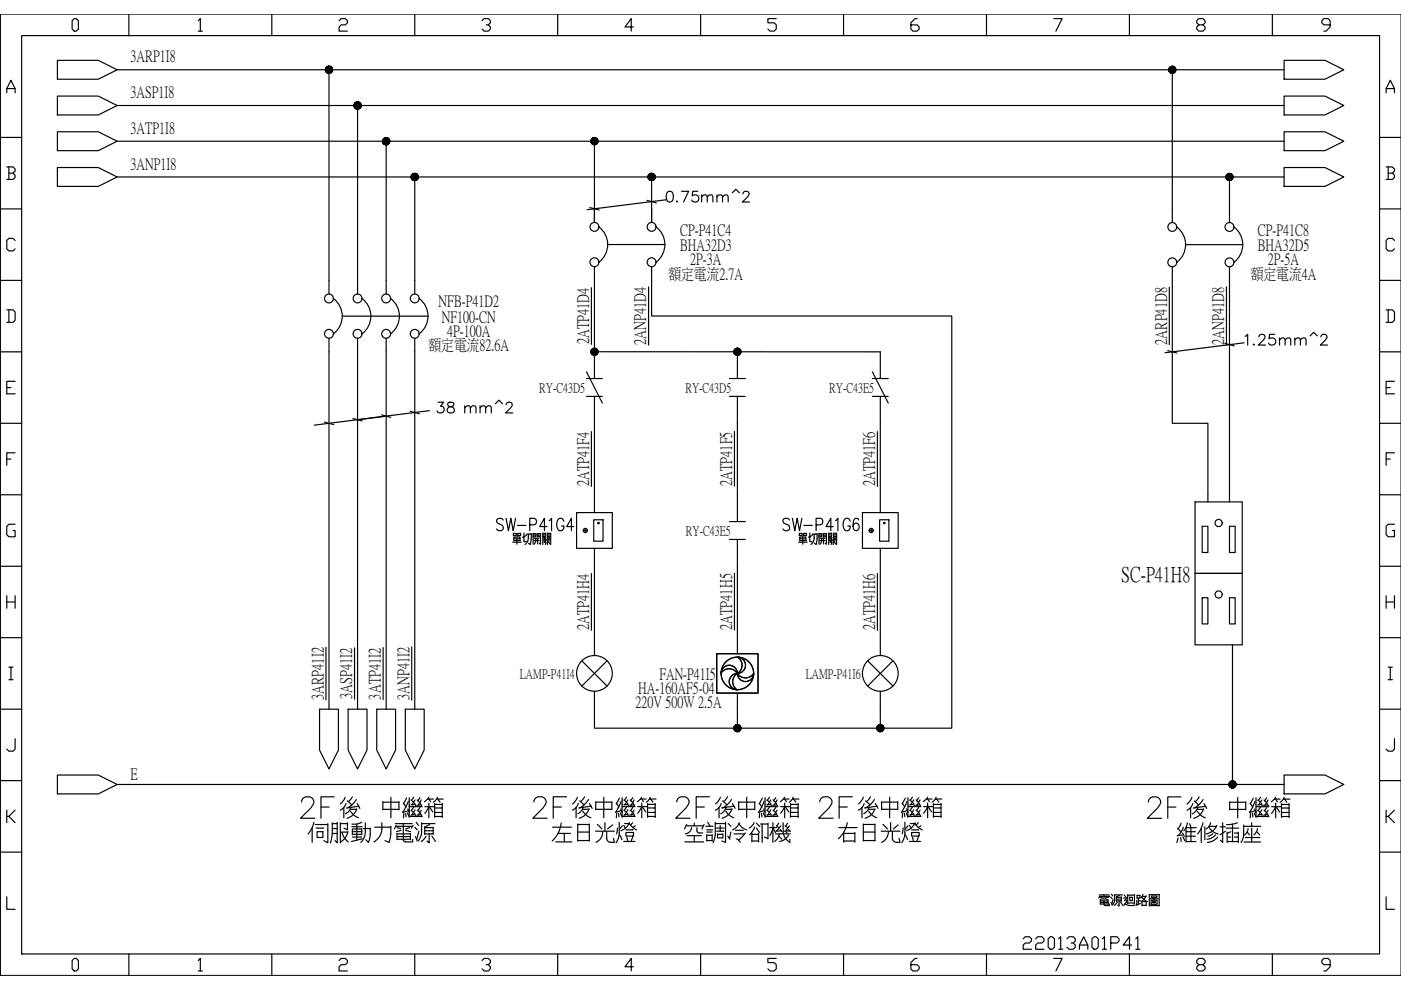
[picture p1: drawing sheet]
<svg xmlns="http://www.w3.org/2000/svg" width="297mm" height="210mm" viewBox="0 0 297 210" stroke-linecap="round" stroke-linejoin="round" font-family="sans-serif">
<defs><g id="words">
<g font-size="6.2">
<text x="147.8" y="44.1">mm^2</text>
<text x="270.2" y="74.4">mm^2</text>
<text x="97.7" y="88.9">mm^2</text>
<text x="215.9" y="202.5">22013A01P41</text>
</g>
<g font-size="5.7">
<text x="140.4" y="44.1">0.75</text>
<text x="263.2" y="74.4">1.25</text>
<text x="91.7" y="88.9">38</text>
<text x="104.4" y="113.6">SW-P41G4</text>
<text x="165.1" y="113.6">SW-P41G6</text>
</g>
<text font-size="4.5" x="237.7" y="123.1">SC-P41H8</text>
<g font-size="3.5">
<text x="124.7" y="73" transform="rotate(-90 124.7 73)">2ATP41D4</text>
<text x="136.8" y="73.2" transform="rotate(-90 136.8 73.2)">2ANP41D4</text>
<text x="247.2" y="73.1" transform="rotate(-90 247.2 73.1)">2ARP41D8</text>
<text x="259.3" y="73.2" transform="rotate(-90 259.3 73.2)">2ANP41D8</text>
<text x="124.7" y="103.1" transform="rotate(-90 124.7 103.1)">2ATP41F4</text>
<text x="155" y="103.1" transform="rotate(-90 155 103.1)">2ATP41F5</text>
<text x="185.3" y="103.1" transform="rotate(-90 185.3 103.1)">2ATP41F6</text>
<text x="124.7" y="133.6" transform="rotate(-90 124.7 133.6)">2ATP41H4</text>
<text x="155" y="133.6" transform="rotate(-90 155 133.6)">2ATP41H5</text>
<text x="185.3" y="133.6" transform="rotate(-90 185.3 133.6)">2ATP41H6</text>
<text x="68.4" y="148.4" transform="rotate(-90 68.4 148.4)">3ARP41I2</text>
<text x="74.5" y="148.2" transform="rotate(-90 74.5 148.2)">3ASP41I2</text>
<text x="80.5" y="148.3" transform="rotate(-90 80.5 148.3)">3ATP41I2</text>
<text x="86.6" y="148.5" transform="rotate(-90 86.6 148.5)">3ANP41I2</text>
</g>
<g font-size="3.4">
<text x="27.7" y="13">3ARP1I8</text>
<text x="27.7" y="20.6">3ASP1I8</text>
<text x="27.7" y="28.2">3ATP1I8</text>
<text x="27.7" y="35.7">3ANP1I8</text>
<text x="144.1" y="53">BHA32D3</text>
<text x="144.2" y="49.7">CP-P41C4</text>
<text x="266.6" y="53">BHA32D5</text>
<text x="266.7" y="49.8">CP-P41C8</text>
<text x="141.7" y="59.1">額定電流2.7A</text>
<text x="146.3" y="56">2P-3A</text>
<text x="265.2" y="59.1">額定電流4A</text>
<text x="268.8" y="56">2P-5A</text>
<text x="93" y="64.9">NFB-P41D2</text>
<text x="93.7" y="68.2">NF100-CN</text>
<text x="94.8" y="71.2">4P-100A</text>
<text x="90.9" y="74.3">額定電流82.6A</text>
<text x="139.8" y="143.9">FAN-P41I5</text>
<text x="134.8" y="149.8">220V 500W 2.5A</text>
<text x="135.3" y="146.9">HA-160AF5-04</text>
<text x="27.7" y="165.2">E</text>
</g>
<g font-size="2.8">
<text x="114.3" y="83.1">RY-C43D5</text>
<text x="145.3" y="83.1">RY-C43D5</text>
<text x="175.8" y="83.1">RY-C43E5</text>
<text x="145.4" y="113.4">RY-C43E5</text>
<text x="110.2" y="143.7">LAMP-P41I4</text>
<text x="170.8" y="143.7">LAMP-P41I6</text>
</g>
</g></defs>
<g fill="none" stroke="#000" stroke-width=".25">
<path d="M0 3v203.8M1.4 19.7v-.9l.9-1.8 .9 1.8v.9M1.4 18.8h1.8M4.6 7.5h287.9v194.8h-287.9zM15.7 3.9h.5l.4 .5v1.8l-.4 .4h-.5l-.4-.4v-1.8zM27.3 3v4.5M42 4.4l.5-.5v2.7M42 6.6h.9M57.6 3v4.5M71.9 4.4l.4-.5h.9l.5 .5v.4l-.5 .5h-.9l-.4 .4v.9h1.8M87.9 3v4.5M102.2 4.4l.4-.5h.9l.5 .5v.4l-.5 .5h-.4"/>
<path d="M103.5 5.3l.5 .4v.5l-.5 .4h-.9l-.4-.4M118.2 3v4.5M134.3 5.7h-1.8l1.3-1.8v2.7M148.5 3v4.5M164.6 3.9h-1.8v.9h1.3l.5 .5v.9l-.5 .4h-.8l-.5-.4M178.8 3v4.5M194.4 3.9h-.4l-.9 .9v1.4l.5 .4h.8l.5-.4v-.5l-.5-.4h-1.3M209.2 3v4.5M223.4 3.9h1.8l-1.3 2.7M239.5 3v4.5M254.2 5.3l-.5-.5v-.4l.5-.5h.9l.4 .5v.4l-.4 .5h-.9l-.5 .4v.5l.5 .4h.9l.4-.4v-.5l-.4-.4M269.8 3v4.5"/>
<path d="M282 5.3h-1.3l-.5-.5v-.4l.5-.5h.9l.4 .5v1.3l-.9 .9h-.4M293.9 19.7v-.9l.9-1.8 .9 1.8v.9M293.9 18.8h1.8M0 29.1h4.6M1.4 35.4h1.4l.4 .4v.5l-.4 .4M1.9 36.7h.9l.4 .5v.4l-.4 .4h-1.4M1.9 35.4v2.6M292.5 29.1h4.5M293.9 35.4h1.3l.5 .4v.5l-.5 .4M294.3 36.7h.9l.5 .5v.4l-.5 .4h-1.3M294.3 35.4v2.6M0 44.3h4.6"/>
<path d="M0 59.4h4.6M3.2 51l-.4-.5h-.9l-.5 .5v1.8l.5 .4h.9l.4-.4M292.5 44.3h4.5M292.5 59.4h4.5M295.7 51l-.5-.5h-.9l-.4 .5v1.8l.4 .4h.9l.5-.4M0 74.6h4.6M1.4 65.7h1.4l.4 .4v1.8l-.4 .5h-1.4M1.9 65.7v2.7M292.5 74.6h4.5M293.9 65.7h1.3l.5 .4v1.8l-.5 .5h-1.3M294.3 65.7v2.7M0 89.8h4.6"/>
<path d="M1.4 82.2h.9M1.4 97.3h.9M3.2 80.8h-1.8v2.7h1.8M3.2 96h-1.8v2.7M292.5 89.8h4.5M293.9 82.2h.9M293.9 97.3h.9M295.7 80.8h-1.8v2.7h1.8M295.7 96h-1.8v2.7M0 104.9h4.6M3.2 111.2h-1.3l-.5 .4v1.8l.5 .4h1.3v-1.3h-.4M292.5 104.9h4.5"/>
<path d="M295.7 111.2h-1.4l-.4 .4v1.8l.4 .4h1.4v-1.3h-.5M0 120.1h4.6M0 135.2h4.6M1.4 126.3v2.7M1.4 127.6h1.8M3.2 126.3v2.7M292.5 120.1h4.5M292.5 135.2h4.5M293.9 127.6h1.8M293.9 126.3v2.7M295.7 126.3v2.7M0 150.4h4.6"/>
<path d="M1.9 141.5h.9M1.9 144.1h.9M2.3 141.5v2.6M3.2 156.6v2.2l-.4 .5h-.9l-.5-.5M292.5 150.4h4.5M294.3 141.5h.9M294.3 144.1h.9M294.8 141.5v2.6M295.7 156.6v2.2l-.5 .5h-.9l-.4-.5M0 165.5h4.6M1.4 171.8v2.6M1.9 173.1l1.3 1.3"/>
<path d="M3.2 171.8l-1.3 1.3h-.5M292.5 165.5h4.5M293.9 171.8v2.6M294.3 173.1l1.4 1.3M295.7 171.8l-1.4 1.3h-.4M0 180.7h4.6M1.4 190.1v2.7h1.8M292.5 180.7h4.5M293.9 190.1v2.7h1.8M15.7 203.2h.5l.4 .5v1.7l-.4 .5h-.5l-.4-.5v-1.7zM27.3 202.3v4.5M42 203.7l.5-.5v2.7"/>
<path d="M42 205.9h.9M57.6 202.3v4.5M71.9 203.7l.4-.5h.9l.5 .5v.4l-.5 .4h-.9l-.4 .5v.9h1.8M87.9 202.3v4.5M102.2 203.7l.4-.5h.9l.5 .5v.4l-.5 .4h-.4M103.5 204.5l.5 .5v.4l-.5 .5h-.9l-.4-.5M118.2 202.3v4.5M134.3 205h-1.8l1.3-1.8v2.7M148.5 202.3v4.5M164.6 203.2h-1.8v.9h1.3l.5 .4v.9l-.5 .5h-.8l-.5-.5M178.8 202.3v4.5M194.4 203.2h-.4l-.9 .9v1.3l.5 .5h.8l.5-.5v-.4l-.5-.5h-1.3"/>
<path d="M209.2 202.3v4.5M223.4 203.2h1.8l-1.3 2.7M239.5 202.3v4.5M254.2 204.5l-.5-.4v-.4l.5-.5h.9l.4 .5v.4l-.4 .4h-.9l-.5 .5v.4l.5 .5h.9l.4-.5v-.4l-.4-.5M269.8 202.3v4.5M282 204.5h-1.3l-.5-.4v-.4l.5-.5h.9l.4 .5v1.3l-.9 .9h-.4"/>
</g>
<g fill="none" stroke="#000" stroke-width=".25">
<path d="M12.2 12.8h8.6l4 2-4 2h-8.6zM24.8 14.8h247.5M272.3 12.8h8.6l4 2-4 2h-8.6zM12.2 20.4h8.6l4 2-4 2h-8.6zM12.2 27.9h8.6l4 2-4 2h-8.6zM12.2 35.5h8.6l4 2-4 2h-8.6zM24.8 22.4h247.5M24.8 29.9h247.5M24.8 37.5h247.5M272.3 20.4h8.6l4 2-4 2h-8.6zM272.3 27.9h8.6l4 2-4 2h-8.6zM272.3 35.5h8.6l4 2-4 2h-8.6z"/>
<path d="M12.2 164.3h8.6l4 2-4 2h-8.6zM24.8 166.3h247.5M272.3 164.3h8.6l4 2-4 2h-8.6z"/>
</g>
<!-- layer: 0 -->
<g fill="none" stroke="#000" stroke-width=".25">
<path d="M69.8 14.8v47.5M248.6 14.8v32.4M75.8 22.4v39.9M81.9 29.9v32.4M87.9 37.5v24.8M126 29.9v17.3M138.2 37.5v9.7M260.7 37.5v9.7M126 56.5v23.8M127 48.1a4.7 4.7 0 0 1 0 7.5M128.8 51.8h12.2M138.2 56.5v10.5h63.6v87.4h-75.8v-7.8"/>
<path d="M139.1 48.1a4.7 4.7 0 0 1 0 7.5M248.6 56.6v33.2h7.5v16.6M249.5 48.1a4.7 4.7 0 0 1 0 7.5M251.4 51.9h12.1M260.7 56.6v49.8M261.6 48.1a4.7 4.7 0 0 1 0 7.5M69.8 71.7v78.7M70.7 63.3a4.7 4.7 0 0 1 0 7.5M72.6 67h18.1M75.8 71.7v78.7M76.7 63.3a4.7 4.7 0 0 1 0 7.5M81.9 71.7v78.7"/>
<path d="M82.8 63.3a4.7 4.7 0 0 1 0 7.5M87.9 71.7v78.7M88.9 63.3a4.7 4.7 0 0 1 0 7.5M124.3 78.8l3.4 6.7M125.4 61v12M126 74.6h60.6v5.7M137.5 60.8v12.4M156.3 74.6v5.7M185 78.8l3.3 6.7M247.9 60.9v12.2M260 60.8v12.4M68.8 89.5l1.9 .5"/>
<path d="M74.8 88.7l2 .6M80.9 88l2 .5M86.9 87.2l2 .5M91 87.1l-24.4 3M124.3 84h3.4M124.3 80.3h3.4M125.4 91.5v11.6M126 84v24.7M154.7 84h3.3M154.7 80.3h3.3M155.7 91.5v11.6M156.3 84v26.6"/>
<path d="M185 84h3.3M185 80.3h3.3M186 91.5v11.6M186.6 84v24.7M122.2 108.7h7.6v7.6h-7.6zM125.9 110.2h2v4.5h-2zM126 116.3v22.7M154.7 114.4h3.3M154.7 110.6h3.3M156.3 114.4v24.2M182.9 108.7h7.5v7.6h-7.5zM186.5 110.2h2v4.5h-2z"/>
<path d="M186.6 116.3v22.7M253.4 106.4h10v15.2h-10zM254.9 111.6h1.2v5.5h-1.2zM260.7 111.6h1.2v5.5h-1.2zM69.1 137.2v11.2M75.2 137.4v10.8M81.2 137.3v11M87.3 137.2v11.3M125.4 121.6v12M152 138.6h8.7v8.4h-8.7zM155.7 121.6v12M156.3 139.3a1.73 1.73 0 0 1 1.8 1.8 1.73 1.73 0 0 1-1.8 1.7"/>
<path d="M156.4 139.3a2.02 2.02 0 0 1-.1 3.5 1.73 1.73 0 0 0-1.7-1.8 1.73 1.73 0 0 0-1.7 1.8M186 121.6v12M253.4 121.6h10v15.1h-10zM254.9 126.7h1.2v5.6h-1.2zM260.7 126.7h1.2v5.6h-1.2zM261.3 136.7v29.6M67.8 150.4h4v8.6l-2 4-2-4zM73.8 150.4h4v8.6l-2 4-2-4zM79.9 150.4h4v8.6l-2 4-2-4zM85.9 150.4h4v8.6l-2 4-2-4zM123.4 140.1l5.3 5.4M128.7 140.1l-5.3 5.4"/>
<path d="M152.8 142.8a2.12 2.12 0 0 1 3.8 .3 2.03 2.03 0 0 0 3.2-.3M155.1 143.3l.8-.5h.4a1.99 1.99 0 0 0 0 3.4 1.73 1.73 0 0 1-1.6-1 1.73 1.73 0 0 1 .4-1.9zM156.3 142.8a1.73 1.73 0 0 0 1.8 1.7 1.73 1.73 0 0 0 1.7-1.7M156.3 147v7.4M184 140.1l5.3 5.4M186.6 146.6v7.8M189.3 140.1l-5.3 5.4M63.9 170a1.12 1.12 0 0 1 .9-1.1h.9a1.11 1.11 0 0 1 .6 1.8l-.4 .6-2.2 2.2h3.1M66.2 175.6v3M66.6 174.3l-.5 1.3-.8 1.2M66.9 174.8h2.6M67 175.6h1.7"/>
<path d="M67.2 176.3h1.3v1.3h-1.3zM68.1 171.1h1.7M69.5 174.6v4.1l-.8-.5M70.4 176.7l-.3 2M70.4 174.4v2.3M70.4 174.6h1.1M70.4 175.7h1.1M70.4 176.7h1.1M70.9 168.9h-2.8v4.6M71.5 174.3v4.4l-.5-.5M72.2 174.4v4.3M72.2 174.6h1.5"/>
<path d="M72.2 176.4h1.5M72.5 176.5l.4 .9 1 1.1M72.9 171.2v2.2M73.2 169l-.3 .7-.8 .8M73.4 170.4l-.4 .7-.9 .7M73.7 169.8l.9 .8M73.7 174.4v1.6l-.8-.4M73.8 176.3l-.6 1.3-1 .9M74.3 172l.6 .7 1.1 .7M74.3 171.6h1.3M74.4 171.1l-.5 1-.6 .4M74.6 175.3h2.2"/>
<path d="M74.7 168.9l-.9 1.1M74.7 177.5h2M74.7 177v-1.2h2v1.2M74.7 176.9h2M74.7 176.3h2M75.5 169.5l-1 1.2-.8 .6M75.6 171.5a2.96 2.96 0 0 1-2 2M75.7 174.7v3.4M75.7 170.4l.6 1M76.1 170.9l-2.6 .4M76.7 174.3l-.8 .4h-1.3M76.8 177.8l-2.3 .6"/>
<path d="M77 175.7h1.5M77.5 174.4v1.8a3.2 3.2 0 0 1-1 2.4M78.5 175.6v1.7l-.4 1.3-.5-.6M79.4 175.4h3.5M81 174.4a3.7 3.7 0 0 1-1.7 4.1M81.2 170v1.7M81.2 170.1h3.4M81.2 171.6h3.4M82.9 175.2l-.1 1.9-.3 1.5-.9-.4M82.9 169v4.4M83.8 174.6h3.6M83.9 175.2h3.6"/>
<path d="M84 175l-.4 .8M84.2 176.8h2.8M84.2 177.9h2.8M84.2 177.4h2.8M84.2 176.7v1.3M84.2 175.5l.7 .2M84.6 170v1.7M85 176l-.9 .3M85.5 174.6v3.5M85.5 170.3l.6 .8M85.6 172.4l-.1 1M86 176l1 .3"/>
<path d="M86 172.4l.1 .8M86.2 169.2l-.7 1.3M86.4 172.4l.3 .6M86.5 171.5l.3 .8M86.6 169.9l-1.2 2.3M86.6 171.9l-1.3 .4M86.8 169.1v4.2M86.8 173.1h2.7M86.8 171h2.7M86.8 175.5l-.8 .3M87 176.7v1.3M87.1 169.6l.6 .5"/>
<path d="M87.1 171.8l.6 .5M87.5 177.9v.6h-1.5l-.4-.2-.1-.3M87.6 175l-.4 .6M87.7 169l-.5 .7M87.7 171.1l-.5 .7M87.9 170.3l.2 .5M87.9 172.4l.2 .6M88 175.4l.4 .6M88 169.6l-.7 1M88 170.6h-.9M88 171.7l-.7 1.1M88 172.6l-.9 .2"/>
<path d="M88.1 177.4l.3 .9M88.3 174.3l.4 .7M88.5 171.8l.5 .5M88.5 169.6l.5 .6M88.8 176.2l-.5 1.7M89 171.2l-.4 .7M89 169.1l-.4 .7M89.1 172.4l.3 .6M89.1 170.4l.3 .5M89.2 170.6l-.8 .1M89.2 172.7l-.8 .1M89.3 169.6l-.6 1.1"/>
<path d="M89.3 171.8l-.6 1M89.4 174.4a5.6 5.6 0 0 1-.3 3.3l-.5 .6M89.4 174.6h2.8M90.1 176.1h1.8M90.1 176.8h1.8M90.1 175.3v1.6M90.1 171h1.9M90.3 177.3l-.4 .6-.6 .5M90.6 169.4h1.3M90.9 169l-.9 1M90.9 171l-.8 1.4M90.9 170.3v3.1"/>
<path d="M90.9 169.4l.4 .6M91 176.8v1.9l-.5-.4M91 171l.8 1.2M91.1 174.8l-1 .6M91.6 177.3l.7 1.1M91.9 175.4l-1.8 .1M91.9 175.5v1.4M92.2 170.4v2.9M92.2 173.1h1.6M92.2 172.3h1.6M92.2 170.6h1.6M92.2 171.3h1.6"/>
<path d="M92.5 169.4h1.5M92.7 169l-.3 .6-.5 .5M92.8 169.4l.5 .7M93.8 170.4v2.9M113.2 170a1.13 1.13 0 0 1 .9-1.1h.8a1.12 1.12 0 0 1 .7 1.8l-.5 .6-2.1 2.2h3M117.2 175.4h4M117.3 171.1h1.7M117.8 178.5h3.4M118.3 176.7h2.7M119 174.5l-.3 1.2-.5 1.2-1.1 1.4M119.6 176.7v1.8M120.1 168.9h-2.8v4.6"/>
<path d="M122.1 171.2v2.2M122.4 169l-.3 .7-.7 .8M122.5 174.7v3.6M122.5 174.8h2.4M122.5 178.2h2.4M122.5 176.4h2.4M122.6 170.4l-.3 .6-.9 .8M122.9 169.8l.9 .8M123.6 172l.5 .7 1.2 .7M123.6 171.6h1.3M123.7 171.1l-.6 1-.6 .4M123.9 168.9l-.8 1.1"/>
<path d="M124.8 169.5l-1 1.2-.9 .6M124.9 171.5a2.96 2.96 0 0 1-2.1 2M124.9 174.7v3.6M125 170.4l.6 1M125.4 170.9l-2.7 .4M126.3 176.2h3.9M126.3 170v1.7M126.3 170.1h3.4M126.3 171.6h3.4M126.6 174.8l1 1M127.8 176.3a2.39 2.39 0 0 1-1.4 2.3M128 169v4.4"/>
<path d="M128.3 174.4v1.8M128.6 176.3v1.4a.86 .86 0 0 0 .9 .9h.7l-.1-.9M129.7 170v1.7M129.9 174.9l-1.1 .9M130.7 170.3l.5 .8M130.8 172.4l-.1 1M130.9 175.6l-.2 1.2M131.1 172.4l.1 .8M131.3 174.3v2.7l-.2 .9-.5 .8M131.3 169.2l-.6 1.3M131.4 177l.5 1M131.5 172.3l.3 .7"/>
<path d="M131.6 171.5l.3 .8M131.7 169.9l-1.1 2.3M131.7 171.9l-1.2 .4M131.9 169.1v4.2M131.9 173.1h2.7M131.9 171h2.7M131.9 175.1l-.5 .7M132.2 178.4h2.4M132.2 175l.4 .6M132.3 169.6l.5 .5M132.3 171.8l.5 .5M132.4 174.6h1"/>
<path d="M132.7 176.5h1.6v.8h-1.6zM132.7 175.9h1.5M132.8 169l-.4 .7M132.8 171.1l-.4 .7M132.9 177.6l.2 .6M133 170.3l.2 .5M133 172.4l.2 .6M133.1 169.6l-.6 1M133.1 170.5l-.8 .1M133.1 171.7l-.6 1.1M133.1 172.6l-.8 .2M133.5 174.6l.8 .9 .7 .4"/>
<path d="M133.5 174.4a3.2 3.2 0 0 1-1.8 1.7M133.6 171.8l.6 .5M133.6 169.6l.6 .6M134.1 177.6l-.3 .6M134.1 174.4l-.4 .6M134.2 171.2l-.5 .7M134.2 169.1l-.5 .7M134.3 172.4l.2 .6M134.3 170.4l.2 .5M134.4 170.6l-.9 .1M134.4 172.7l-.9 .1M134.5 169.6l-.7 1.1"/>
<path d="M134.5 171.8l-.7 1M134.7 175.1l-.6 .4M135.2 171h1.9M135.8 169.4h1.2M136.1 169l-1 1M136.1 171l-.9 1.4M136.1 170.3v3.1M136.1 169.4l.3 .6M136.2 171l.7 1.2M137.3 170.4v2.9M137.3 173.1h1.6M137.3 172.3h1.6"/>
<path d="M137.3 170.5h1.6M137.3 171.3h1.6M137.7 169.4h1.4M137.9 169l-.4 .6-.5 .5M138 169.4l.4 .7M138.9 170.4v2.9M143.5 170a1.13 1.13 0 0 1 .9-1.1h.8a1.12 1.12 0 0 1 .7 1.8l-.5 .6-2.1 2.2h3M145.2 178.5h4M145.5 175.1h3.6M145.6 174.8l-.5 1M145.7 177.2h3M146.6 175.5a1.49 1.49 0 0 1-1.3 1.3"/>
<path d="M147.2 174.5v.6M147.2 177.2v1.3M147.6 171.1h1.7M147.8 175.5v.6l.2 .4 1 .1M149.3 174.8l-.5 1M149.7 175.2h1.5M149.9 177v1.3M149.9 177.1h1.1M149.9 178.2h1.1M149.9 175.9h1.2M149.9 176.4h1.1M150 174.3l.5 .8"/>
<path d="M150.4 168.9h-2.8v4.6M151 177v1.3M151.7 174.3v2.7l-.5 1.7M151.7 174.6h2.1M151.8 175.6h1.7M151.9 176.2h1.5M152.1 176.8v.9h1.2v-.9M152.1 176.9h1.1M152.4 171.2v2.2M152.7 175v1.2M152.7 169l-.3 .7-.7 .8M152.9 170.4l-.3 .6-.9 .8"/>
<path d="M153.2 169.8l1 .8M153.8 174.3v4.3l-.7-.3M153.9 172l.5 .7 1.2 .7M153.9 171.6h1.3M154 171.1l-.6 1-.6 .4M154.2 168.9l-.8 1.1M154.3 177.3l.5 .6M154.4 174.6l.6 .6M155 176.4l-.3 1.3M155.1 169.5l-1 1.2-.9 .6M155.2 171.5a2.96 2.96 0 0 1-2.1 2M155.3 170.4l.6 1"/>
<path d="M155.6 176.8h2.2M155.7 170.9l-2.7 .4M155.9 176h1.7M156.1 177.8l.5 .3 .4 .5M156.6 170v1.7M156.6 170.1h3.4M156.6 171.6h3.4M156.7 174.6l.5 .7 1.1 .6M156.8 174.4l-.7 1.1-.8 .4M158 176.6l-1.4 1.5M158.3 169v4.4M159.4 176.7v1.8"/>
<path d="M159.4 176.9h1.4M159.4 178.3h1.4M159.9 174.4l-.4 .7-.7 .5M160 175.4l-.5 1-.6 .6M160 170v1.7M160.4 175.6l.6 .9M160.4 174.5l.7 .8M160.8 176.7v1.8M161 170.3l.5 .8M161.1 172.4l-.1 1M161.2 174.7h1.6M161.4 172.4l.1 .8"/>
<path d="M161.6 174.7v3.9M161.6 169.2l-.6 1.3M161.8 172.3l.3 .7M161.9 171.5l.3 .8M162 169.9l-1.1 2.3M162 171.9l-1.2 .4M162.2 169.1v4.2M162.2 173.1h2.7M162.2 171h2.7M162.6 169.6l.5 .5M162.6 171.8l.5 .5M162.8 174.5v3.3l-.7-.3"/>
<path d="M163.1 169l-.4 .7M163.1 171.1l-.4 .7M163.2 175.5h1.4M163.3 170.3l.2 .5M163.3 172.4l.2 .6M163.4 169.6l-.6 1M163.4 170.5l-.8 .1M163.4 171.7l-.6 1.1M163.4 172.6l-.8 .2M163.9 174.4v4.2M163.9 175.5l-.7 1.7M163.9 171.8l.6 .5"/>
<path d="M163.9 169.6l.6 .6M164 175.7l.4 .8M164.4 176.8h3.2M164.5 171.2l-.5 .7M164.5 169.1l-.5 .7M164.6 172.4l.3 .6M164.6 170.4l.3 .5M164.6 175.1l.5 .4M164.7 170.6l-.9 .1M164.7 172.7l-.9 .1M164.8 169.6l-.7 1.1M164.8 171.8l-.7 1"/>
<path d="M165.1 174.5l-.4 .6M165.2 176.8l-.4 1.1-.6 .5M165.2 177.3l.6 .6M165.4 175.9l.4 .4M165.5 171h1.9M165.6 175.1l-1 1.1M165.7 176.1l-1.2 .1M166 174.4a5.1 5.1 0 0 0 .5 3.3l1 .9v-.7M166.1 169.4h1.2M166.4 169l-1 1M166.4 171l-.9 1.4M166.4 170.3v3.1"/>
<path d="M166.4 169.4l.3 .6M166.4 175.1l.6 .4M166.5 171l.7 1.2M166.7 176.4l.2 .3M167 174.5l-.4 .6M167.2 175.9l.4 .4M167.2 177.1a2.58 2.58 0 0 1-1.9 1.3M167.4 175.1l-.9 1.1M167.5 176.1l-1.2 .1M167.6 170.4v2.9M167.6 173.1h1.6M167.6 172.3h1.6"/>
<path d="M167.6 170.5h1.6M167.6 171.3h1.6M168 169.4h1.4M168.2 169l-.3 .6-.6 .5M168.3 169.4l.4 .7M169.2 170.4v2.9M173.8 170a1.13 1.13 0 0 1 .9-1.1h.8a1.12 1.12 0 0 1 .7 1.8l-.5 .6-2.1 2.2h3M177.8 175.5h3.9M177.9 171.1h1.7M178.9 178.3h2.3M178.9 176.5v2.1M178.9 176.7h2.3"/>
<path d="M179.6 174.4l-.3 1.1-.5 1-1.1 1.3M180.7 168.9h-2.8v4.6M181.2 176.5v2.1M182.8 171.2v2.2M183 169l-.3 .7-.7 .8M183 174.7v3.6M183 174.8h2.5M183 178.2h2.5M183 176.4h2.5M183.2 170.4l-.3 .6-.9 .8M183.5 169.8l1 .8M184.2 172l.5 .7 1.2 .7"/>
<path d="M184.2 171.6h1.3M184.3 171.1l-.6 1-.6 .4M184.5 168.9l-.8 1.1M185.4 169.5l-1 1.2-.9 .6M185.5 171.5a2.96 2.96 0 0 1-2.1 2M185.5 174.7v3.6M185.6 170.4l.6 1M186 170.9l-2.7 .4M186.8 176.2h4M186.9 170v1.7M186.9 170.1h3.4M186.9 171.6h3.4"/>
<path d="M187.2 174.8l1 1M188.3 176.3a2.39 2.39 0 0 1-1.4 2.3M188.6 169v4.4M188.8 174.4v1.8M189.2 176.3v1.4a.86 .86 0 0 0 .9 .9h.7l-.2-.9M190.3 170v1.7M190.4 174.9l-1 .9M191.3 170.3l.5 .8M191.4 172.4l-.1 1M191.5 175.6l-.2 1.2M191.8 172.4v.8M191.8 176.5l-.2 1.4-.4 .8"/>
<path d="M191.9 174.3v2.2M191.9 169.2l-.6 1.3M191.9 177l.5 1M192.1 172.3l.3 .7M192.2 171.5l.3 .8M192.3 169.9l-1.1 2.3M192.3 171.9l-1.2 .4M192.5 169.1v4.2M192.5 173.1h2.8M192.5 171h2.8M192.5 175.1l-.6 .7M192.8 178.4h2.4"/>
<path d="M192.8 175l.4 .6M192.9 169.6l.6 .5M192.9 171.8l.6 .5M193 174.6h.9M193.3 176.5h1.6v.8h-1.6zM193.3 175.9h1.5M193.5 169l-.5 .7M193.5 171.1l-.5 .7M193.5 177.6l.2 .6M193.6 170.3l.2 .5M193.6 172.4l.2 .6M193.7 169.6l-.6 1"/>
<path d="M193.7 170.5l-.8 .1M193.7 171.7l-.6 1.1M193.7 172.6l-.8 .2M194 174.4a3.2 3.2 0 0 1-1.8 1.7M194 174.6l.8 .9 .7 .4M194.2 171.8l.6 .5M194.2 169.6l.6 .6M194.7 177.6l-.3 .6M194.7 174.4l-.5 .6M194.8 171.2l-.5 .7M194.8 169.1l-.5 .7M194.9 172.4l.3 .6"/>
<path d="M194.9 170.4l.3 .5M195 170.6l-.9 .1M195 172.7l-.9 .1M195.1 169.6l-.7 1.1M195.1 171.8l-.7 1M195.3 175.1l-.6 .4M195.8 171h1.9M196.4 169.4h1.2M196.7 169l-1 1M196.7 171l-.9 1.4M196.7 170.3v3.1M196.7 169.4l.4 .6"/>
<path d="M196.8 171l.7 1.2M197.9 170.4v2.9M197.9 173.1h1.6M197.9 172.3h1.6M197.9 170.5h1.6M197.9 171.3h1.6M198.3 169.4h1.4M198.5 169l-.3 .6-.6 .5M198.6 169.4l.4 .7M199.5 170.4v2.9M243.5 170a1.13 1.13 0 0 1 .8-1h.9a1.11 1.11 0 0 1 .7 1.7l-.5 .6-2.1 2.2h3M247.6 171.1h1.7"/>
<path d="M249.7 175.6l.7 .8M249.8 177.7l-.3 .9M250.3 177.6l.1 .8M250.4 169h-2.8v4.5M250.4 174.5l-.6 1.3M250.7 176.6l.4 .8M250.8 177.5l.4 .7M250.9 175.4l-.6 1.1-.5 .7M250.9 177l-1.3 .2M251.5 178.4h2M251.5 176.3h2M251.5 177.3h2"/>
<path d="M251.7 174.4l-.3 1.1-.4 .6M252.2 174.6l.3 .8M252.4 171.2v2.2M252.5 175.5v2.9M252.7 169l-.3 .7-.7 .8M252.9 170.4l-.3 .7-.9 .7M253.2 169.8l.9 .9M253.6 175.5h-2.1v3M253.9 172l.5 .7 1.2 .7M253.9 171.6h1.3M253.9 171.1l-.5 1-.6 .4M254.2 169l-.8 1"/>
<path d="M254.7 175.6v3M255.1 174.4l-.6 1.5-.6 .9M255.1 169.5l-1 1.2-.9 .6M255.2 171.5a2.96 2.96 0 0 1-2.1 2M255.3 170.4l.5 1M255.4 175.3v2.7M255.7 170.9l-2.7 .4M256.3 175.2h1.6M256.4 175.5l1 1 .9 .3M256.7 174.4a2.07 2.07 0 0 1-1 1.4M257.1 176.7l-.4 .4-.6 .2M257.7 177l-.6 .6-1.2 .3"/>
<path d="M258 175a3.1 3.1 0 0 1-2.3 1.8M258.2 177.5a3.1 3.1 0 0 1-2.2 1.1M258.7 175.3h1.1M259.2 174.4v4.2l-.4-.5M259.8 176.2l-1.1 .8M260 175.6h2.6M260.2 176.4v2.2M260.2 178.4h2.3M260.2 177.5h.7M260.7 170v1.7M260.7 170.1h3.4M260.7 171.6h3.4"/>
<path d="M260.9 176.3l-.7 .4M261.3 174.7v3.7M261.7 176.6h.8M261.7 177.5h.8M262.4 174.4l-.9 .3-1.4 .1M262.4 169.1v4.3M262.5 176.4v2.2M263.7 174.9a5.9 5.9 0 0 1-.4 3.4l-.2 .3M263.7 175.2h3.6M263.8 178.5h3.5M264.1 177.6h3M264.1 170v1.7"/>
<path d="M264.4 176.4l.5 .6M264.6 175.7a1.91 1.91 0 0 1-.8 1.4M265.1 170.3l.5 .8M265.2 172.5l-.1 .9M265.4 175.6v2.9M265.4 174.4v.8M265.5 172.5l.1 .7M265.7 169.2l-.6 1.3M265.9 172.4l.3 .6M266 171.5l.3 .8M266.1 169.9l-1.1 2.3M266.1 171.9l-1.2 .4"/>
<path d="M266.3 169.1v4.2M266.3 173.1h2.7M266.3 171h2.7M266.4 176.3l.7 .7M266.6 175.7l-.2 .7-.5 .6M266.7 169.6l.5 .5M266.7 171.8l.5 .5M267.2 169.1l-.4 .6M267.2 171.1l-.4 .7M267.4 170.3l.2 .6M267.4 172.5l.2 .5M267.5 169.6l-.6 1.1"/>
<path d="M267.5 170.6l-.8 .1M267.5 171.7l-.6 1.1M267.5 172.6l-.8 .2M268 171.8l.6 .5M268 169.6l.6 .6M268.6 171.2l-.5 .7M268.6 169.1l-.5 .7M268.7 172.5l.3 .5M268.7 170.4l.3 .5M268.8 170.7l-.9 .1M268.8 172.7l-.9 .1M268.9 169.6l-.7 1.2"/>
<path d="M268.9 171.8l-.7 1M269.6 171h1.9M270.2 169.4h1.2M270.5 169l-1 1M270.5 171l-.9 1.5M270.5 170.3v3.1M270.5 169.4l.3 .6M270.6 171l.7 1.2M271.7 170.4v2.9M271.7 173.1h1.6M271.7 172.3h1.6M271.7 170.6h1.6"/>
<path d="M271.7 171.3h1.6M272.1 169.4h1.4M272.3 169l-.4 .7-.5 .4M272.4 169.4l.4 .7M273.3 170.4v2.9"/>
<circle cx="126" cy="55.6" r=".94"/>
<circle cx="126" cy="48.1" r=".94"/>
<circle cx="138.2" cy="55.6" r=".94"/>
<circle cx="138.2" cy="48.1" r=".94"/>
<circle cx="248.5" cy="48.1" r=".94"/>
<circle cx="248.5" cy="55.6" r=".94"/>
<circle cx="260.7" cy="48.1" r=".94"/>
<circle cx="260.7" cy="55.6" r=".94"/>
<circle cx="69.7" cy="63.3" r=".94"/>
<circle cx="69.7" cy="70.8" r=".94"/>
<circle cx="75.8" cy="63.3" r=".94"/>
<circle cx="75.8" cy="70.8" r=".94"/>
<circle cx="81.9" cy="70.8" r=".94"/>
<circle cx="81.9" cy="63.3" r=".94"/>
<circle cx="87.9" cy="63.3" r=".94"/>
<circle cx="87.9" cy="70.8" r=".94"/>
<circle cx="126.9" cy="110.9" r=".15"/>
<circle cx="187.5" cy="110.9" r=".15"/>
<circle cx="258.4" cy="110.9" r=".76"/>
<circle cx="258.4" cy="126" r=".76"/>
<circle cx="126" cy="142.8" r="3.8"/>
<circle cx="156.3" cy="142.8" r="3.5"/>
<circle cx="186.6" cy="142.8" r="3.8"/>
</g>
<g fill="#000" stroke="#000" stroke-width=".21">
<path d="M248.6 14.8h.7v.1zM126 29.9h.8v.2zM138.2 37.5h.7v.1zM260.7 37.5h.7v.1zM126 74.6h.8v.1zM156.3 74.6h.8v.1zM156.3 154.4h.8v.1zM186.6 154.4h.8v.1zM261.3 166.3h.8v.1z"/>
<path d="M69 14.8v.1l.8-.1zM69 14.9l.8-.1-.8 .2zM69 15l.1 .1 .7-.3z"/>
<path d="M69 14.9v.1l.8-.2zM69 15l.8-.2-.7 .3zM69.1 15.1v.1l.7-.4z"/>
<path d="M69 14.6v.1l.8 .1zM69 14.7l.8 .1h-.8zM69 14.8v.1l.8-.1z"/>
<path d="M69.1 14.4l-.1 .2 .8 .2zM69 14.6l.8 .2-.8-.1zM69 14.7v.1h.8z"/>
<path d="M69.1 15.1v.1l.7-.4zM69.1 15.2l.7-.4-.6 .5zM69.2 15.3l.1 .1 .5-.6z"/>
<path d="M69.1 15.2l.1 .1 .6-.5zM69.2 15.3l.6-.5-.5 .6zM69.8 14.8l-.5 .6 .1 .1z"/>
<path d="M69.2 14.3h-.1l.7 .5zM69.1 14.3l.7 .5-.7-.4zM69.1 14.4l-.1 .2 .8 .2z"/>
<path d="M69.2 14.3l.6 .5-.5-.6zM69.2 14.3l.6 .5-.7-.5zM69.1 14.3v.1l.7 .4z"/>
<path d="M69.8 14.8l-.5 .6 .1 .1zM69.8 14.8l-.3 .7h-.1zM69.8 14.8l-.3 .7h.1z"/>
<path d="M69.8 14.8l-.4 .7h.1zM69.8 14.8l-.2 .7h-.1zM69.8 14.8l-.2 .7 .2 .1z"/>
<path d="M69.4 14.1l.4 .7-.3-.7zM69.3 14.2l.1-.1 .4 .7zM69.2 14.3l.6 .5-.5-.6z"/>
<path d="M69.5 14.1l.3 .7-.2-.8zM69.4 14.1h.1l.3 .7zM69.3 14.2l.5 .6-.4-.7z"/>
<path d="M69.8 14.8l-.2 .7 .2 .1zM69.8 14.8l.1 .7-.1 .1zM69.8 14.8l.1 .7h.1z"/>
<path d="M69.8 14.8v.8l.1-.1zM69.8 14.8l.2 .7h-.1zM69.8 14.8l.2 .7h.1z"/>
<path d="M69.8 14v.8l.1-.8zM69.6 14h.2v.8zM69.5 14.1l.3 .7-.2-.8z"/>
<path d="M69.9 14l-.1 .8 .2-.7zM69.8 14h.1l-.1 .8zM69.6 14l.2 .8v-.8z"/>
<path d="M69.8 14.8l.2 .7h.1zM69.8 14.8l.4 .6-.1 .1zM69.8 14.8l.4 .6 .1-.1z"/>
<path d="M69.8 14.8l.3 .7 .1-.1zM69.8 14.8l.5 .5-.1 .1zM69.8 14.8l.5 .5 .1-.1z"/>
<path d="M70.1 14.1l-.3 .7 .4-.6zM70 14.1h.1l-.3 .7zM69.9 14l-.1 .8 .2-.7z"/>
<path d="M70.2 14.2l-.4 .6 .5-.5zM70.1 14.1l.1 .1-.4 .6zM70 14.1l-.2 .7 .3-.7z"/>
<path d="M69.8 14.8l.5 .5 .1-.1zM69.8 14.8l.6 .3v.1zM69.8 14.8l.6 .3 .1-.1z"/>
<path d="M69.8 14.8l.6 .4v-.1zM69.8 14.8l.7 .2-.1 .1zM69.8 14.8l.7 .2v-.1z"/>
<path d="M69.8 14.8l.6-.4v-.1zM70.3 14.3h.1l-.6 .5zM70.2 14.2l-.4 .6 .5-.5z"/>
<path d="M69.8 14.8l.7-.2-.1-.2zM69.8 14.8l.6-.5v.1zM70.3 14.3l-.5 .5 .6-.5z"/>
<path d="M69.8 14.8l.7 .2v-.1zM69.8 14.8h.7v.1z"/>
<path d="M69.8 14.8l.7 .1v-.1zM69.8 14.8l.7-.1v.1zM69.8 14.8l.7-.1v-.1z"/>
<path d="M69.8 14.8h.7v-.1zM69.8 14.8l.7-.2v.1zM69.8 14.8l.7-.2-.1-.2z"/>
<path d="M247.8 14.9v.1l.8-.2zM247.8 15l.8-.2-.7 .3zM247.9 15.1v.1l.7-.4z"/>
<path d="M247.8 14.6v.1l.8 .1zM247.8 14.7l.8 .1h-.8zM247.8 14.8v.1l.8-.1z"/>
<path d="M247.9 15.2l.1 .1 .6-.5zM248 15.3l.6-.5-.5 .6zM248.6 14.8l-.5 .6 .1 .1z"/>
<path d="M248 14.3h-.1l.7 .5zM247.9 14.3l.7 .5-.7-.4zM247.9 14.4l-.1 .2 .8 .2z"/>
<path d="M248.6 14.8l-.4 .7h.1zM248.6 14.8l-.2 .7h-.1zM248.6 14.8l-.2 .7 .2 .1z"/>
<path d="M248.2 14.1l.4 .7-.3-.7zM248.1 14.2l.1-.1 .4 .7zM248 14.3l.6 .5-.5-.6z"/>
<path d="M248.6 14.8v.8l.1-.1zM248.6 14.8l.2 .7h-.1zM248.6 14.8l.2 .7h.1z"/>
<path d="M248.6 14v.8l.1-.8zM248.4 14h.2v.8zM248.3 14.1l.3 .7-.2-.8z"/>
<path d="M248.6 14.8l.3 .7 .1-.1zM248.6 14.8l.5 .5-.1 .1zM248.6 14.8l.5 .5 .1-.1z"/>
<path d="M248.9 14.1l-.3 .7 .4-.6zM248.8 14.1h.1l-.3 .7zM248.7 14l-.1 .8 .2-.7z"/>
<path d="M248.6 14.8l.6 .4v-.1zM248.6 14.8l.7 .2-.1 .1zM248.6 14.8l.7 .2v-.1z"/>
<path d="M248.6 14.8l.6-.4v-.1zM248.6 14.8l.5-.5h.1zM249 14.2l-.4 .6 .5-.5z"/>
<path d="M248.6 14.8h.7v-.1zM248.6 14.8l.7-.2v.1zM248.6 14.8l.7-.2-.1-.2z"/>
<path d="M75.1 22.4v.1l.7-.1zM75.1 22.5l.7-.1-.7 .2zM75.1 22.6v.1l.7-.3z"/>
<path d="M75.1 22.5v.1l.7-.2zM75.1 22.6l.7-.2-.7 .3zM75.1 22.7l.1 .1 .6-.4z"/>
<path d="M75.1 22.1v.1l.7 .2zM75.1 22.2l.7 .2h-.7zM75.1 22.4v.1l.7-.1z"/>
<path d="M75.1 22v.1l.7 .3zM75.1 22.1l.7 .3-.7-.2zM75.1 22.2v.2h.7z"/>
<path d="M75.1 22.7l.1 .1 .6-.4zM75.2 22.8l.6-.4-.5 .5zM75.8 22.4l-.5 .5 .1 .1z"/>
<path d="M75.2 22.8l.1 .1 .5-.5zM75.3 22.9l.5-.5-.4 .6zM75.8 22.4l-.4 .6h.1z"/>
<path d="M75.3 21.8l-.1 .1 .6 .5zM75.2 21.9l.6 .5-.7-.4zM75.1 22v.1l.7 .3z"/>
<path d="M75.3 21.8l.5 .6-.4-.6zM75.3 21.8l.5 .6-.6-.5zM75.2 21.9l-.1 .1 .7 .4z"/>
<path d="M75.8 22.4l-.4 .6h.1zM75.8 22.4l-.2 .7-.1-.1zM75.8 22.4l-.2 .7h.1z"/>
<path d="M75.8 22.4l-.3 .6 .1 .1zM75.8 22.4l-.1 .7h-.1zM75.8 22.4l-.1 .7h.1z"/>
<path d="M75.5 21.7l.3 .7-.2-.7zM75.4 21.8l.1-.1 .3 .7zM75.3 21.8l.5 .6-.4-.6z"/>
<path d="M75.6 21.7l.2 .7-.1-.8zM75.5 21.7h.1l.2 .7zM75.4 21.8l.4 .6-.3-.7z"/>
<path d="M75.8 22.4l-.1 .7h.1zM75.8 22.4l.1 .7h-.1zM75.8 22.4l.1 .7h.1z"/>
<path d="M75.8 22.4v.7h.1zM75.8 22.4l.2 .7h-.1zM75.8 22.4l.2 .7 .2-.1z"/>
<path d="M75.8 21.6v.8l.1-.8zM75.7 21.6h.1v.8zM75.6 21.7l.2 .7-.1-.8z"/>
<path d="M75.9 21.6l-.1 .8 .2-.7zM75.8 21.6h.1l-.1 .8zM75.7 21.6l.1 .8v-.8z"/>
<path d="M75.8 22.4l.2 .7 .2-.1zM75.8 22.4l.5 .6h-.1zM75.8 22.4l.5 .6v-.1z"/>
<path d="M75.8 22.4l.4 .6h.1zM75.8 22.4l.5 .5v.1zM75.8 22.4l.5 .5 .1-.1z"/>
<path d="M76.2 21.7l-.4 .7 .5-.6zM76 21.7h.2l-.4 .7zM75.9 21.6l-.1 .8 .2-.7z"/>
<path d="M76.3 21.8l-.5 .6 .5-.6zM76.2 21.7l.1 .1-.5 .6zM76 21.7l-.2 .7 .4-.7z"/>
<path d="M75.8 22.4l.5 .5 .1-.1zM75.8 22.4l.7 .3-.1 .1zM75.8 22.4l.7 .3v-.1z"/>
<path d="M75.8 22.4l.6 .4 .1-.1zM75.8 22.4l.7 .2v.1zM75.8 22.4l.7 .2 .1-.1z"/>
<path d="M75.8 22.4l.7-.4-.1-.1zM76.3 21.8l.1 .1-.6 .5zM76.3 21.8l-.5 .6 .5-.6z"/>
<path d="M75.8 22.4l.7-.3v-.1zM75.8 22.4l.6-.5 .1 .1zM76.3 21.8l-.5 .6 .6-.5z"/>
<path d="M75.8 22.4l.7 .2 .1-.1zM75.8 22.4h.8v.1z"/>
<path d="M75.8 22.4l.8 .1v-.1zM75.8 22.4l.8-.2v.2zM75.8 22.4l.8-.2-.1-.1z"/>
<path d="M75.8 22.4h.8v-.2zM75.8 22.4l.7-.3 .1 .1zM75.8 22.4l.7-.3v-.1z"/>
<path d="M81.1 29.9v.2l.8-.2zM81.1 30.1l.8-.2-.8 .3zM81.1 30.2l.1 .1 .7-.4z"/>
<path d="M81.1 30.1v.1l.8-.3zM81.1 30.2l.8-.3-.7 .4zM81.2 30.3l.1 .1 .6-.5z"/>
<path d="M81.1 29.7v.1l.8 .1zM81.1 29.8l.8 .1h-.8zM81.1 29.9v.2l.8-.2z"/>
<path d="M81.2 29.6l-.1 .1 .8 .2zM81.1 29.7l.8 .2-.8-.1zM81.1 29.8v.1h.8z"/>
<path d="M81.2 30.3l.1 .1 .6-.5zM81.3 30.4l.6-.5-.6 .6zM81.9 29.9l-.6 .6 .1 .1z"/>
<path d="M81.3 30.4v.1l.6-.6zM81.3 30.5l.6-.6-.5 .7zM81.9 29.9l-.5 .7h.1z"/>
<path d="M81.3 29.4v.1l.6 .4zM81.3 29.5l.6 .4-.7-.3zM81.2 29.6l-.1 .1 .8 .2z"/>
<path d="M81.3 29.4l.6 .5-.5-.6zM81.3 29.4l.6 .5-.6-.4zM81.3 29.5l-.1 .1 .7 .3z"/>
<path d="M81.9 29.9l-.5 .7h.1zM81.9 29.9l-.3 .8-.1-.1zM81.9 29.9l-.3 .8h.2z"/>
<path d="M81.9 29.9l-.4 .7 .1 .1zM81.9 29.9l-.1 .8h-.2zM81.9 29.9l-.1 .8h.1z"/>
<path d="M81.5 29.3l.4 .6-.3-.7zM81.4 29.3h.1l.4 .6zM81.3 29.4l.6 .5-.5-.6z"/>
<path d="M81.6 29.2l.3 .7-.1-.7zM81.5 29.3l.1-.1 .3 .7zM81.4 29.3l.5 .6-.4-.6z"/>
<path d="M81.9 29.9l-.1 .8h.1zM81.9 29.9l.1 .8h-.1zM81.9 29.9l.1 .8h.1z"/>
<path d="M81.9 29.9v.8h.1zM81.9 29.9l.2 .8h-.1zM81.9 29.9l.2 .8 .1-.1z"/>
<path d="M81.9 29.2v.7l.1-.7zM81.8 29.2h.1v.7zM81.6 29.2l.3 .7-.1-.7z"/>
<path d="M82 29.2l-.1 .7 .2-.7zM81.9 29.2h.1l-.1 .7zM81.8 29.2l.1 .7v-.7z"/>
<path d="M81.9 29.9l.2 .8 .1-.1zM81.9 29.9l.4 .7h-.1zM81.9 29.9l.4 .7 .1-.1z"/>
<path d="M81.9 29.9l.3 .7h.1zM81.9 29.9l.5 .6-.1 .1zM81.9 29.9l.5 .6 .1-.1z"/>
<path d="M82.2 29.3l-.3 .6 .4-.6zM82.1 29.2l.1 .1-.3 .6zM82 29.2l-.1 .7 .2-.7z"/>
<path d="M82.3 29.3l-.4 .6 .5-.5zM82.2 29.3h.1l-.4 .6zM82.1 29.2l-.2 .7 .3-.6z"/>
<path d="M81.9 29.9l.5 .6 .1-.1zM81.9 29.9l.6 .4v.1zM81.9 29.9l.6 .4 .1-.1z"/>
<path d="M81.9 29.9l.6 .5v-.1zM81.9 29.9l.7 .3-.1 .1zM81.9 29.9l.7 .3v-.1z"/>
<path d="M81.9 29.9l.6-.3v-.1zM81.9 29.9l.5-.5 .1 .1zM82.3 29.3l-.4 .6 .5-.5z"/>
<path d="M81.9 29.9l.7-.2-.1-.1zM81.9 29.9l.6-.4v.1zM81.9 29.9l.6-.4-.1-.1z"/>
<path d="M81.9 29.9l.7 .3v-.1zM81.9 29.9h.7v.2z"/>
<path d="M81.9 29.9l.7 .2v-.2zM81.9 29.9l.7-.1v.1zM81.9 29.9l.7-.1v-.1z"/>
<path d="M81.9 29.9h.7v-.1zM81.9 29.9l.7-.2v.1zM81.9 29.9l.7-.2-.1-.1z"/>
<path d="M87.2 37.5v.1l.7-.1zM87.2 37.6l.7-.1-.7 .3zM87.2 37.8l.1 .1 .6-.4z"/>
<path d="M87.2 37.6v.2l.7-.3zM87.2 37.8l.7-.3-.6 .4zM87.3 37.9v.1l.6-.5z"/>
<path d="M87.2 37.3v.1l.7 .1zM87.2 37.4l.7 .1h-.7zM87.2 37.5v.1l.7-.1z"/>
<path d="M87.3 37.2l-.1 .1 .7 .2zM87.2 37.3l.7 .2-.7-.1zM87.2 37.4v.1h.7z"/>
<path d="M87.3 37.9v.1l.6-.5zM87.3 38l.6-.5-.5 .6zM87.9 37.5l-.5 .6h.1z"/>
<path d="M87.3 38l.1 .1 .5-.6zM87.9 37.5l-.4 .6h-.1zM87.9 37.5l-.4 .6 .1 .1z"/>
<path d="M87.4 37l-.1 .1 .6 .4zM87.3 37.1l.6 .4-.6-.3zM87.3 37.2l-.1 .1 .7 .2z"/>
<path d="M87.4 37l.5 .5-.4-.6zM87.4 37l.5 .5-.6-.4zM87.3 37.1v.1l.6 .3z"/>
<path d="M87.9 37.5l-.4 .6 .1 .1zM87.9 37.5l-.2 .7h-.1zM87.9 37.5l-.2 .7 .1 .1z"/>
<path d="M87.9 37.5l-.3 .7h.1zM87.9 37.5l-.1 .8-.1-.1zM87.9 37.5l-.1 .8h.1z"/>
<path d="M87.6 36.8l.3 .7-.2-.7zM87.5 36.9l.1-.1 .3 .7zM87.4 37l.5 .5-.4-.6z"/>
<path d="M87.7 36.8l.2 .7-.1-.7zM87.6 36.8h.1l.2 .7zM87.5 36.9l.4 .6-.3-.7z"/>
<path d="M87.9 37.5l-.1 .8h.1zM87.9 37.5l.1 .8h-.1zM87.9 37.5l.1 .8 .2-.1z"/>
<path d="M87.9 37.5v.8h.1zM87.9 37.5l.3 .7-.2 .1zM87.9 37.5l.3 .7h.1z"/>
<path d="M87.9 36.8v.7l.1-.7zM87.8 36.8h.1v.7zM87.7 36.8l.2 .7-.1-.7z"/>
<path d="M88 36.8l-.1 .7 .3-.7zM87.9 36.8h.1l-.1 .7zM87.8 36.8l.1 .7v-.7z"/>
<path d="M87.9 37.5l.3 .7h.1zM87.9 37.5l.5 .6-.1 .1zM87.9 37.5l.5 .6h.1z"/>
<path d="M87.9 37.5l.4 .7 .1-.1zM87.9 37.5l.6 .6h-.1zM87.9 37.5l.6 .6v-.1z"/>
<path d="M88.3 36.8l-.4 .7 .5-.6zM88.2 36.8h.1l-.4 .7zM88 36.8l-.1 .7 .3-.7z"/>
<path d="M88.4 36.9l-.5 .6 .6-.5zM88.3 36.8l.1 .1-.5 .6zM88.2 36.8l-.3 .7 .4-.7z"/>
<path d="M87.9 37.5l.6 .6v-.1zM87.9 37.5l.7 .4-.1 .1zM87.9 37.5l.7 .4 .1-.1z"/>
<path d="M87.9 37.5l.6 .5 .1-.1zM87.9 37.5l.8 .3-.1 .1zM87.9 37.5l.8 .3v-.2z"/>
<path d="M87.9 37.5l.7-.3-.1-.1zM87.9 37.5l.6-.5v.1zM88.4 36.9l-.5 .6 .6-.5z"/>
<path d="M87.9 37.5l.8-.2-.1-.1zM87.9 37.5l.6-.4 .1 .1zM87.9 37.5l.6-.4v-.1z"/>
<path d="M87.9 37.5l.8 .3v-.2zM87.9 37.5h.8v.1z"/>
<path d="M87.9 37.5l.8 .1v-.1zM87.9 37.5l.8-.1v.1zM87.9 37.5l.8-.1v-.1z"/>
<path d="M87.9 37.5h.8v-.1zM87.9 37.5l.8-.2v.1zM87.9 37.5l.8-.2-.1-.1z"/>
<path d="M125.3 30.1v.1l.7-.3zM125.3 30.2l.7-.3-.6 .4zM125.4 30.3v.1l.6-.5z"/>
<path d="M125.3 29.7v.1l.7 .1zM125.3 29.8l.7 .1h-.7zM125.3 29.9v.2l.7-.2z"/>
<path d="M125.4 30.4l.1 .1 .5-.6zM125.5 30.5l.5-.6-.4 .7zM126 29.9l-.4 .7h.1z"/>
<path d="M125.5 29.4l-.1 .1 .6 .4zM125.4 29.5l.6 .4-.6-.3zM125.4 29.6l-.1 .1 .7 .2z"/>
<path d="M126 29.9l-.3 .7 .1 .1zM126 29.9l-.1 .8h-.1zM126 29.9l-.1 .8h.1z"/>
<path d="M125.7 29.3l.3 .6-.2-.7zM125.6 29.3h.1l.3 .6zM125.5 29.4l.5 .5-.4-.6z"/>
<path d="M126 29.9v.8h.1zM126 29.9l.3 .8h-.2zM126 29.9l.3 .8 .1-.1z"/>
<path d="M126 29.2v.7l.1-.7zM125.9 29.2h.1v.7zM125.8 29.2l.2 .7-.1-.7z"/>
<path d="M126 29.9l.4 .7h.1zM126 29.9l.6 .6-.1 .1zM126 29.9l.6 .6v-.1z"/>
<path d="M126.4 29.3l-.4 .6 .5-.6zM126.3 29.2l.1 .1-.4 .6zM126.1 29.2l-.1 .7 .3-.7z"/>
<path d="M126 29.9l.6 .5 .1-.1zM126 29.9l.8 .3-.1 .1zM126 29.9l.8 .3v-.1z"/>
<path d="M126 29.9l.7-.3-.1-.1zM126 29.9l.6-.5v.1zM126.5 29.3l-.5 .6 .6-.5z"/>
<path d="M126 29.9h.8v-.1zM126 29.9l.8-.2v.1zM126 29.9l.8-.2-.1-.1z"/>
<path d="M137.4 37.6v.1l.8-.2zM137.4 37.7l.8-.2-.7 .4zM137.5 37.9v.1l.7-.5z"/>
<path d="M137.4 37.6v.1l.8-.2zM137.4 37.7l.8-.2-.7 .4zM137.5 37.9v.1l.7-.5z"/>
<path d="M137.4 37.3v.1l.8 .1zM137.4 37.4l.8 .1h-.8zM137.4 37.5v.1l.8-.1z"/>
<path d="M137.4 37.3v.1l.8 .1zM137.4 37.4l.8 .1h-.8zM137.4 37.5v.1l.8-.1z"/>
<path d="M137.5 38l.1 .1 .6-.6zM137.6 38.1l.6-.6-.5 .6zM138.2 37.5l-.5 .6 .1 .1z"/>
<path d="M137.5 38l.1 .1 .6-.6zM137.6 38.1l.6-.6-.5 .6zM138.2 37.5l-.5 .6 .1 .1z"/>
<path d="M137.6 37l-.1 .1 .7 .4zM137.5 37.1l.7 .4-.7-.3zM137.5 37.2l-.1 .1 .8 .2z"/>
<path d="M137.6 37l-.1 .1 .7 .4zM137.5 37.1l.7 .4-.7-.3zM137.5 37.2l-.1 .1 .8 .2z"/>
<path d="M138.2 37.5l-.4 .7h.1zM138.2 37.5l-.2 .8-.1-.1zM138.2 37.5l-.2 .8h.2z"/>
<path d="M138.2 37.5l-.4 .7h.1zM138.2 37.5l-.2 .8-.1-.1zM138.2 37.5l-.2 .8h.2z"/>
<path d="M137.8 36.8l.4 .7-.3-.7zM137.7 36.9l.1-.1 .4 .7zM137.6 37l.6 .5-.5-.6z"/>
<path d="M137.8 36.8l.4 .7-.3-.7zM137.7 36.9l.1-.1 .4 .7zM137.6 37l.6 .5-.5-.6z"/>
<path d="M138.2 37.5v.8h.1zM138.2 37.5l.2 .7-.1 .1zM138.2 37.5l.2 .7h.1z"/>
<path d="M138.2 37.5v.8h.1zM138.2 37.5l.2 .7-.1 .1zM138.2 37.5l.2 .7h.1z"/>
<path d="M138.2 36.8v.7l.1-.7zM138 36.8h.2v.7zM137.9 36.8l.3 .7-.2-.7z"/>
<path d="M138.2 36.8v.7l.1-.7zM138 36.8h.2v.7zM137.9 36.8l.3 .7-.2-.7z"/>
<path d="M138.2 37.5l.3 .7 .1-.1zM138.2 37.5l.5 .6h-.1zM138.2 37.5l.5 .6 .1-.1z"/>
<path d="M138.2 37.5l.3 .7 .1-.1zM138.2 37.5l.5 .6h-.1zM138.2 37.5l.5 .6 .1-.1z"/>
<path d="M138.5 36.8l-.3 .7 .4-.6zM138.4 36.8h.1l-.3 .7zM138.3 36.8l-.1 .7 .2-.7z"/>
<path d="M138.5 36.8l-.3 .7 .4-.6zM138.4 36.8h.1l-.3 .7zM138.3 36.8l-.1 .7 .2-.7z"/>
<path d="M138.2 37.5l.6 .5v-.1zM138.2 37.5l.7 .2-.1 .2zM138.2 37.5l.7 .2v-.1z"/>
<path d="M138.2 37.5l.6 .5v-.1zM138.2 37.5l.7 .2-.1 .2zM138.2 37.5l.7 .2v-.1z"/>
<path d="M138.2 37.5l.6-.3v-.1zM138.2 37.5l.5-.5 .1 .1zM138.6 36.9l-.4 .6 .5-.5z"/>
<path d="M138.2 37.5l.6-.3v-.1zM138.2 37.5l.5-.5 .1 .1zM138.6 36.9l-.4 .6 .5-.5z"/>
<path d="M138.2 37.5h.7v-.1zM138.2 37.5l.7-.2v.1zM138.2 37.5l.7-.2-.1-.1z"/>
<path d="M138.2 37.5h.7v-.1zM138.2 37.5l.7-.2v.1zM138.2 37.5l.7-.2-.1-.1z"/>
<path d="M259.9 37.6l.1 .2 .7-.3zM260 37.8l.7-.3-.7 .4zM260 37.9l.1 .1 .6-.5z"/>
<path d="M260 37.3l-.1 .1 .8 .1zM259.9 37.4l.8 .1h-.8zM259.9 37.5v.1l.8-.1z"/>
<path d="M260.1 38v.1l.6-.6zM260.7 37.5l-.5 .6h-.1zM260.7 37.5l-.5 .6 .1 .1z"/>
<path d="M260.1 37v.1l.6 .4zM260.1 37.1l.6 .4-.7-.3zM260 37.2v.1l.7 .2z"/>
<path d="M260.7 37.5l-.4 .7h.1zM260.7 37.5l-.1 .8-.2-.1zM260.7 37.5l-.1 .8h.1z"/>
<path d="M260.3 36.8l.4 .7-.3-.7zM260.2 36.9l.1-.1 .4 .7zM260.1 37l.6 .5-.5-.6z"/>
<path d="M260.7 37.5v.8h.1zM260.7 37.5l.2 .7-.1 .1zM260.7 37.5l.2 .7h.1z"/>
<path d="M260.7 36.8v.7l.1-.7zM260.6 36.8h.1v.7zM260.4 36.8l.3 .7-.1-.7z"/>
<path d="M260.7 37.5l.3 .7 .1-.1zM260.7 37.5l.5 .6h-.1zM260.7 37.5l.5 .6 .1-.1z"/>
<path d="M261 36.8l-.3 .7 .4-.6zM260.9 36.8h.1l-.3 .7zM260.8 36.8l-.1 .7 .2-.7z"/>
<path d="M260.7 37.5l.6 .5 .1-.1zM260.7 37.5l.7 .3v.1zM260.7 37.5l.7 .3v-.2z"/>
<path d="M260.7 37.5l.7-.3-.1-.1zM260.7 37.5l.5-.5 .1 .1zM261.1 36.9l-.4 .6 .5-.5z"/>
<path d="M260.7 37.5h.7v-.1zM260.7 37.5l.7-.2v.1zM260.7 37.5l.7-.2v-.1z"/>
<path d="M125.3 74.7v.1l.7-.2zM125.3 74.8l.7-.2-.6 .3zM125.4 74.9v.1l.6-.4z"/>
<path d="M125.3 74.3v.2l.7 .1zM125.3 74.5l.7 .1h-.7zM125.3 74.6v.1l.7-.1z"/>
<path d="M125.4 75l.1 .1 .5-.5zM126 74.6l-.4 .6-.1-.1zM126 74.6l-.4 .6 .1 .1z"/>
<path d="M125.5 74l-.1 .1 .6 .5zM125.4 74.1l.6 .5-.6-.4zM125.4 74.2l-.1 .1 .7 .3z"/>
<path d="M126 74.6l-.3 .7h.1zM126 74.6l-.1 .7h-.1zM126 74.6l-.1 .7h.1z"/>
<path d="M125.7 73.9l.3 .7-.2-.7zM125.6 74l.1-.1 .3 .7zM125.5 74l.5 .6-.4-.6z"/>
<path d="M126 74.6v.7h.1zM126 74.6l.3 .7h-.2zM126 74.6l.3 .7h.1z"/>
<path d="M126 73.8v.8l.1-.8zM125.9 73.8h.1v.8zM125.8 73.9l.2 .7-.1-.8z"/>
<path d="M126 74.6l.4 .7 .1-.1zM126 74.6l.6 .5-.1 .1zM126 74.6l.6 .5v-.1z"/>
<path d="M126.4 73.9l-.4 .7 .5-.6zM126.3 73.9h.1l-.4 .7zM126.1 73.8l-.1 .8 .3-.7z"/>
<path d="M126 74.6l.6 .4 .1-.1zM126 74.6l.8 .2-.1 .1zM126 74.6l.8 .2v-.1z"/>
<path d="M126 74.6l.7-.4-.1-.1zM126 74.6l.6-.6v.1zM126.5 74l-.5 .6 .6-.6z"/>
<path d="M126 74.6h.8v-.1zM126 74.6l.8-.3v.2zM126 74.6l.8-.3-.1-.1z"/>
<path d="M155.6 74.7v.1l.7-.2zM155.6 74.8l.7-.2-.6 .3zM155.7 74.9v.1l.6-.4z"/>
<path d="M155.6 74.3v.2l.7 .1zM155.6 74.5l.7 .1h-.7zM155.6 74.6v.1l.7-.1z"/>
<path d="M155.7 75l.1 .1 .5-.5zM156.3 74.6l-.4 .6-.1-.1zM156.3 74.6l-.4 .6 .1 .1z"/>
<path d="M155.8 74l-.1 .1 .6 .5zM155.7 74.1l.6 .5-.6-.4zM155.7 74.2l-.1 .1 .7 .3z"/>
<path d="M156.3 74.6l-.3 .7h.1zM156.3 74.6l-.1 .7h-.1zM156.3 74.6l-.1 .7h.1z"/>
<path d="M156 73.9l.3 .7-.2-.7zM155.9 74l.1-.1 .3 .7zM155.8 74l.5 .6-.4-.6z"/>
<path d="M156.3 74.6v.7h.2zM156.3 74.6l.3 .7h-.1zM156.3 74.6l.3 .7h.1z"/>
<path d="M156.3 73.8v.8l.2-.8zM156.2 73.8h.1v.8zM156.1 73.9l.2 .7-.1-.8z"/>
<path d="M156.3 74.6l.4 .7 .1-.1zM156.3 74.6l.6 .5-.1 .1zM156.3 74.6l.6 .5 .1-.1z"/>
<path d="M156.7 73.9l-.4 .7 .5-.6zM156.6 73.9h.1l-.4 .7zM156.5 73.8l-.2 .8 .3-.7z"/>
<path d="M156.3 74.6l.7 .4v-.1zM156.3 74.6l.8 .2-.1 .1zM156.3 74.6l.8 .2v-.1z"/>
<path d="M156.3 74.6l.7-.4v-.1zM156.3 74.6l.6-.6 .1 .1zM156.8 74l-.5 .6 .6-.6z"/>
<path d="M156.3 74.6h.8v-.1zM156.3 74.6l.8-.3v.2zM156.3 74.6l.8-.3-.1-.1z"/>
<path d="M155.6 154.5v.1l.7-.2zM155.6 154.6l.7-.2-.6 .3zM155.7 154.7v.1l.6-.4z"/>
<path d="M155.6 154.2v.1l.7 .1zM155.6 154.3l.7 .1h-.7zM155.6 154.4v.1l.7-.1z"/>
<path d="M155.7 154.8l.1 .1 .5-.5zM156.3 154.4l-.4 .6-.1-.1zM156.3 154.4l-.4 .6 .1 .1z"/>
<path d="M155.8 153.9h-.1l.6 .5zM155.7 153.9l.6 .5-.6-.4zM155.7 154l-.1 .2 .7 .2z"/>
<path d="M156.3 154.4l-.3 .7h.1zM156.3 154.4l-.1 .7h-.1zM156.3 154.4l-.1 .7h.1z"/>
<path d="M156 153.7l.3 .7-.2-.7zM155.9 153.8l.1-.1 .3 .7zM155.8 153.9l.5 .5-.4-.6z"/>
<path d="M156.3 154.4v.7h.2zM156.3 154.4l.3 .7h-.1zM156.3 154.4l.3 .7h.1z"/>
<path d="M156.3 153.6v.8l.2-.8zM156.2 153.6h.1v.8zM156.1 153.7l.2 .7-.1-.8z"/>
<path d="M156.3 154.4l.4 .7 .1-.1zM156.3 154.4l.6 .5-.1 .1zM156.3 154.4l.6 .5 .1-.1z"/>
<path d="M156.7 153.7l-.4 .7 .5-.6zM156.6 153.7h.1l-.4 .7zM156.5 153.6l-.2 .8 .3-.7z"/>
<path d="M156.3 154.4l.7 .4v-.1zM156.3 154.4l.8 .2-.1 .1zM156.3 154.4l.8 .2v-.1z"/>
<path d="M156.3 154.4l.7-.4v-.1zM156.3 154.4l.6-.5h.1zM156.8 153.8l-.5 .6 .6-.5z"/>
<path d="M156.3 154.4h.8v-.1zM156.3 154.4l.8-.2v.1zM156.3 154.4l.8-.2-.1-.2z"/>
<path d="M185.9 154.5v.1l.7-.2zM185.9 154.6l.7-.2-.6 .3zM186 154.7v.1l.6-.4z"/>
<path d="M185.9 154.2v.1l.7 .1zM185.9 154.3l.7 .1h-.7zM185.9 154.4v.1l.7-.1z"/>
<path d="M186 154.8l.1 .1 .5-.5zM186.6 154.4l-.4 .6-.1-.1zM186.6 154.4l-.4 .6 .1 .1z"/>
<path d="M186.1 153.9h-.1l.6 .5zM186 153.9l.6 .5-.6-.4zM186 154l-.1 .2 .7 .2z"/>
<path d="M186.6 154.4l-.3 .7h.1zM186.6 154.4l-.1 .7h-.1zM186.6 154.4l-.1 .7h.1z"/>
<path d="M186.3 153.7l.3 .7-.2-.7zM186.2 153.8l.1-.1 .3 .7zM186.1 153.9l.5 .5-.4-.6z"/>
<path d="M186.6 154.4v.7h.2zM186.6 154.4l.3 .7h-.1zM186.6 154.4l.3 .7h.1z"/>
<path d="M186.6 153.6v.8l.2-.8zM186.5 153.6h.1v.8zM186.4 153.7l.2 .7-.1-.8z"/>
<path d="M186.6 154.4l.4 .7 .1-.1zM186.6 154.4l.6 .5-.1 .1zM186.6 154.4l.6 .5 .1-.1z"/>
<path d="M187 153.7l-.4 .7 .5-.6zM186.9 153.7h.1l-.4 .7zM186.8 153.6l-.2 .8 .3-.7z"/>
<path d="M186.6 154.4l.7 .4v-.1zM186.6 154.4l.8 .2-.1 .1zM186.6 154.4l.8 .2v-.1z"/>
<path d="M186.6 154.4l.7-.4v-.1zM186.6 154.4l.6-.5h.1zM187.1 153.8l-.5 .6 .6-.5z"/>
<path d="M186.6 154.4h.8v-.1zM186.6 154.4l.8-.2v.1zM186.6 154.4l.8-.2-.1-.2z"/>
<path d="M260.6 166.4v.2l.7-.3zM260.6 166.6l.7-.3-.7 .4zM260.6 166.7l.1 .1 .6-.5z"/>
<path d="M260.6 166.1v.1l.7 .1zM260.6 166.2l.7 .1h-.7zM260.6 166.3v.1l.7-.1z"/>
<path d="M260.7 166.8l.1 .1 .5-.6zM261.3 166.3l-.4 .6h-.1zM261.3 166.3l-.4 .6 .1 .1z"/>
<path d="M260.8 165.8l-.1 .1 .6 .4zM260.7 165.9l.6 .4-.7-.3zM260.6 166v.1l.7 .2z"/>
<path d="M261.3 166.3l-.3 .7h.1zM261.3 166.3l-.1 .8-.1-.1zM261.3 166.3l-.1 .8h.1z"/>
<path d="M261 165.6l.3 .7-.2-.7zM260.9 165.7l.1-.1 .3 .7zM260.8 165.8l.5 .5-.4-.6z"/>
<path d="M261.3 166.3v.8h.1zM261.3 166.3l.2 .7-.1 .1zM261.3 166.3l.2 .7h.2z"/>
<path d="M261.3 165.6v.7l.1-.7zM261.2 165.6h.1v.7zM261.1 165.6l.2 .7-.1-.7z"/>
<path d="M261.3 166.3l.4 .7 .1-.1zM261.3 166.3l.5 .6zM261.3 166.3l.5 .6 .1-.1z"/>
<path d="M261.7 165.6l-.4 .7 .5-.6zM261.5 165.6h.2l-.4 .7zM261.4 165.6l-.1 .7 .2-.7z"/>
<path d="M261.3 166.3l.6 .5 .1-.1zM261.3 166.3l.7 .3v.1zM261.3 166.3l.7 .3 .1-.2z"/>
<path d="M261.3 166.3l.7-.3-.1-.1zM261.3 166.3l.5-.5 .1 .1zM261.8 165.7l-.5 .6 .5-.5z"/>
<path d="M261.3 166.3h.8v-.1zM261.3 166.3l.7-.2 .1 .1zM261.3 166.3l.7-.2v-.1z"/>
</g>
<path d="M125 44l2 .5M137.2 42.5l1.9 .5M141.3 42.4l-16.8 2.1M247.6 74.3l1.9 .6M259.7 72.8l2 .5M263.8 72.7l-16.8 2.1" fill="none" stroke="#000" stroke-width=".25"/>
<g fill="none" stroke="#000" stroke-width=".25">
<path d="M233.1 189.7h2.1M233.1 190.1h2.1M233.2 190l-.2 .4M233.3 191h1.6M233.3 191.7h1.6M233.3 191.3h1.6M233.3 191v.7M233.3 190.2l.4 .2M233.8 190.6l-.6 .1M234.1 189.7v2.1M234.3 190.6l.6 .1M234.8 190.2l-.5 .2"/>
<path d="M234.9 191v.7M235.2 191.7v.3h-.9l-.2-.3M235.3 190l-.2 .3M235.5 190.2l.3 .3M235.6 191.3l.2 .6M235.7 189.6l.2 .4M236 190.7l-.3 1M236.3 189.6v1.3l-.4 1M236.3 189.7h1.7M236.7 190.6h1.1M236.7 191h1.1M236.7 190.1v1"/>
<path d="M236.9 191.3l-.6 .6M237.3 191v1.1l-.3-.2M237.3 189.9l-.6 .3M237.6 191.3l.4 .6M237.8 190.2h-1.1M237.8 190.2v.9M238.2 190.4h.7M238.4 189.7l.2 .4M238.5 190.9h.3v.3l-.5 .8M238.5 191.7l1.3 .3 .8-.1M238.9 190.3l-.5 .7M239.1 189.7v1.9"/>
<path d="M239.1 191.5h1.4M239.1 189.8h1.4M239.5 190.2h.6v.8h-.6zM240.5 189.7v2M241 190.9v1M241.1 189.8v.7M241.1 189.9h.6M241.4 191h.4M241.4 190.5v1.3M241.7 189.8v.6h-.6M241.8 191.6l-.9 .4M242.1 190.2l.5 .6 .7 .4"/>
<path d="M242.1 191.2h.9M242.1 191.1v.9h.9M242.1 192v.1M242.2 190.1h.8M242.3 189.6l-.4 .8M243 189.9l-.4 .7-.6 .5M243 191.1v.9M243.7 189.6v2.5M243.7 189.7h2.1M243.7 192h2.1M243.8 190.6h1.8M244.1 190.8h1.2v.9h-1.2z"/>
<path d="M244.1 190h1.2v.3h-1.2zM244.4 191.1v.3h.5v-.3h-.5M244.7 190.3v.5M245.8 189.6v2.5"/>
</g>
<path d="M0 3h297v203.8h-297z" fill="none" stroke="#000" stroke-width=".21"/>
<use href="#words"/>
</svg>
